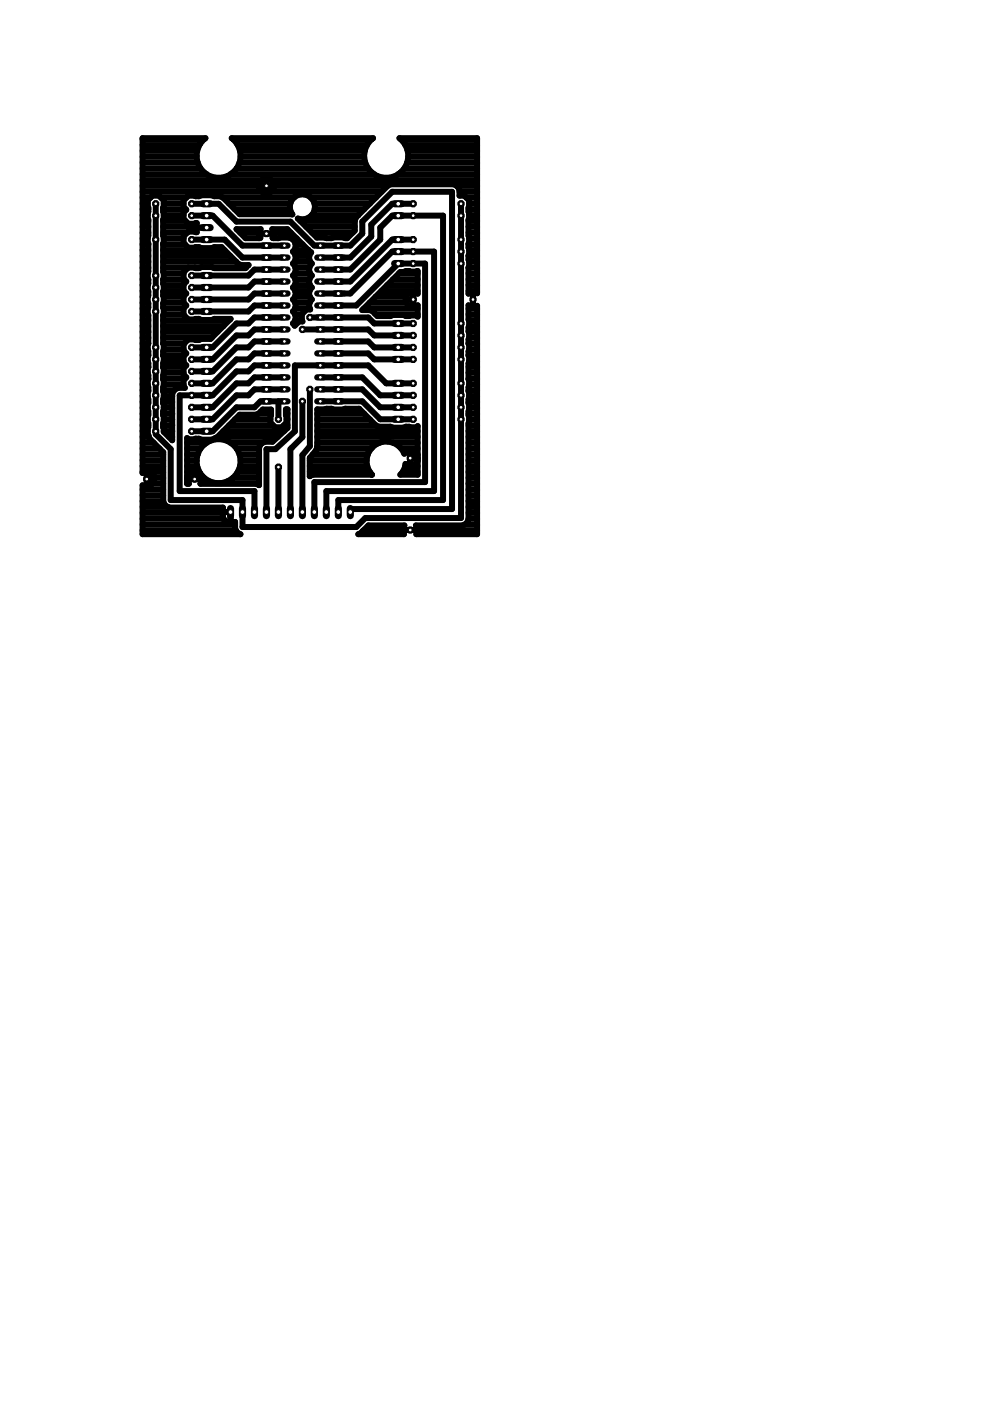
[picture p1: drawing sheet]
<svg xmlns="http://www.w3.org/2000/svg" width="210mm" height="297mm" viewBox="0 0 210 297" stroke-linecap="round" stroke-linejoin="round" font-family="sans-serif">
<g fill="none" stroke="#000" stroke-width="1.3">
<path d="M30.2 39.4h24.7M30.2 38.2h25.3M30.2 36.9h13.6M30.2 35.7h12.3M30.2 34.5h11.7M30.2 33.2h11.5M30.2 32h11.6M30.2 30.8h12.1M41.7 33v.1M41.7 33l.1 1.4M41.8 31.7h.1M41.8 34.4h.1"/>
<path d="M41.8 31.7l-.1 1.3M41.8 34.4l.6 1.2M42.4 30.5h.1M42.4 35.6h.1M42.4 30.5l-.6 1.2M42.4 35.6l.9 1M43.3 29.5l.3-.2h-13.4v71l.3-.3h1.2l1 .9v1.3l-1 .9h-1.2l-.3-.2v10.4h20.8l-.5-.2-.4-.5-.3-.5v-1.4M43.3 29.5h.1M43.3 29.5h-13.1M43.3 29.5l-.9 1M43.3 36.6h.1M43.3 36.6l1.1 .7"/>
<path d="M44.4 37.3h.1M44.4 37.3l1.3 .4h1.3l1.3-.4M48.3 37.3h.1M48.9 36.9h30.5M49.4 29.5l-.3-.2h30l-.3 .2M49.4 29.5h.1M49.4 36.6h.1M49.4 36.6l-1.1 .7M49.4 29.5l.9 1M49.4 29.5h29.4M50.2 35.7h27.8M50.3 35.6l-.9 1"/>
<path d="M50.3 30.5h.1M50.3 35.6h.1M50.3 30.5l.5 1.2M50.4 30.8h27.4M50.8 34.5h26.6M50.8 34.4l-.5 1.2M50.8 31.7h.1M50.8 34.4h.1M50.8 31.7l.2 1.3-.2 1.4M50.9 32h26.4M51 33.2h26.2M54.9 39.4h3.1"/>
<path d="M56.5 37.8v3.1M56.5 39.4h.1M56.5 38.2h.1M57.5 38.2h43.7M58 39.4h24.2M77.9 35.6h.1M77.9 35.6l.9 1M78.8 29.5h.1M78.8 36.6h.1M78.8 29.5a4.7 4.7 0 0 0-.9 6.1M78.8 36.6l1.1 .7M79.9 37.3h.1"/>
<path d="M79.9 37.3l1.3 .4h1.3l1.3-.4M83.8 37.3h.1M84.4 36.9h16.8M85 29.5l-.3-.2h16.5v32.9l-.3-.2h-1.2l-.4 .3v-5.6l.2-.1v-1.4l-.2-.1v-.9l.2-.1v-1.5l-.2-.1v-.9l.2-.1v-1.4l-.2-.1 .2-5-.2-.1v-.9l.2-.1v-1.4l-1-1h-1.1v-1.2l-.2-.5-1-.7h-13.4l-.5 .2-6.8 6.8-.3 .6v2.2l-1.6 1.6a6.3 6.3 0 0 0-3.3 0l-3.1-.1-4.1-4.1a2.67 2.67 0 0 0 3.7-2.4 2.67 2.67 0 0 0-3.5-2.6 2.67 2.67 0 0 0-1.3 4.2l-11.2-.1-3.6-3.5-.5-.3h-1.3l-.5-.2h-2.2l-.5 .2-2.3-.1-1 1v1.4l.6 .6-.6 .5v1.4l1 1 1.8-.1a1.6 1.6 0 0 0 0 1.9l-1.8-.1-1 1v1.4l1 1 2.3-.1 .5 .2h2.2l.5-.2h1.6l3.5 3.5 .6 .3h1.6l-.7 .7h-6.6l-.5-.3h-2.2l-.5 .3-2.3-.2-1 1v1.4l.6 .6-.6 .6v1.4l.6 .5-.6 .6v1.4M85 29.5h.1M85 36.6h.1M85 36.6l-1.2 .7M85 29.5l.8 1M85 29.5h16.2M85.7 35.7h15.5M85.8 35.6l-.8 1M85.8 30.5h.1"/>
<path d="M85.8 35.6h.1M85.8 30.5l.6 1.2M86 30.8h15.2M86.3 34.5h14.9M86.4 34.4l-.6 1.2M86.4 31.7h.1M86.4 34.4h.1M86.4 31.7l.2 1.3-.2 1.4M86.4 32h14.8M86.6 33.2h14.6M96.8 39.4h4.4M30.2 40.7h25.4"/>
<path d="M30.2 59.2h1.2M30.2 58h1.1M30.2 56.7h1.3M30.2 55.5h1.3M30.2 54.3h1.3M30.2 53h1.3M30.2 51.8h1.3M30.2 50.5h1.1M30.2 49.3h1.3M30.2 48.1h1.3M30.2 46.8h1.3M30.2 45.6h1.1"/>
<path d="M30.2 44.4h1.3M30.2 43.1h1.1M30.2 41.9h1.7M33 43.2v48.9l3.2 3.1v10.8h15.2v5.7h24.1l1.9-1.9h20.3v-66.6M34.1 41.9h5.4M34.6 56.7h5.3M34.6 55.5h15.5M34.6 54.3h14.3M34.6 53h13M34.6 51.8h4.6M34.6 49.3h5.1M34.6 48.1h6.8"/>
<path d="M34.6 46.8h4.7M34.6 44.4h4.8M34.6 59.2h4.4M34.7 58h4.2M34.7 50.5h4.2M34.7 45.6h4.2M34.7 43.1h4.2M40.6 45.7h4.5l6.3 6.4h8.9M40.6 43.2h5.8l3.7 3.8h11.5l5.1 5.1h7.6l2.5-2.6v-2.5l6.4-6.3h12.6v67.2h-21.5v.7M40.6 50.8h7l3.8 3.8h8.9M41.4 56.7h1M41.4 48.3h2.4"/>
<path d="M45.2 56.7h7M47.3 41.9h15M48.5 43.1h13.1M49.7 44.4h11.8M50.1 48.6h5.2l-.4 .3v1.3l.3 .2-3.1 .1zM50.9 49.3h4M54.9 49.5h3.1M56.5 40.7h.1M56.5 49.5v.1M57.4 40.7h23.5M58 49.3h3.7M60.3 57.1h-6.3l-1.3 1.3h-12.1"/>
<path d="M60.3 59.7h-6.3l-1.3 1.3h-12.1M61.7 50.5h1.2M62.4 53h3M62.4 55.5h3.4M62.5 58h3.3M62.6 59.2h3M62.6 56.7h3M62.7 54.3l-.6-1a1.69 1.69 0 0 0 .5-1.7 1.69 1.69 0 0 0-1.3-1.2h-3.5l.2-.2v-1.3l-.3-.3h3.2l5.1 4.9-.4 .8M62.7 54.3v.6l-.3 .7-.3 .3a1.63 1.63 0 0 1 0 2.5 1.63 1.63 0 0 1 0 2.6 1.63 1.63 0 0 1 0 2.5 1.63 1.63 0 0 1 0 2.5 1.63 1.63 0 0 1 0 2.6l.4 .5 .9-.9h.7l-.1-.2v-1.4M62.7 54.3h2.9M62.7 51.8h1.4M63.6 46.8h11.6"/>
<path d="M64.9 48.1h10.3M65.3 53h.1M65.6 54.3v.6l.5 1a1.63 1.63 0 0 0 0 2.5 1.63 1.63 0 0 0 0 2.6 1.63 1.63 0 0 0 0 2.5 1.62 1.62 0 0 0-.3 2.1h-.8l-1 1M65.9 41.9h13.8M66.1 45.6h9.9M66.1 49.3h8.7M66.7 43.1h11.7M66.7 44.4h10.5M67.9 57.1h6.4l6.3-6.3v-2.5l2.6-2.6h10.7v60.3h-22.2v2.6M83.3 59.2h5.3M84.6 58h4M84.9 57.7h.6l.6-.2h.7l.1 .1h1.4l.3-.1v4.8l-.4-.3h-1.2l-1 .9v1.2l1 .9h1.2l.4-.3v2.4l-.3-.2-2.2 .1-.6-.2h-2.2l-.5 .2h-2.8l-1-1-.6-.3h-1.6z"/>
<path d="M87.6 50.8h-4.4l-8.9 8.9h-6.4M87.6 43.2h-4.4l-4.5 4.4v2.6l-4.4 4.4h-6.4M97.4 40.7h3.8M98.8 41.9h2.4M99.3 59.2h1.9M99.3 58h1.9M99.3 56.7h1.9M99.3 54.3h1.9M99.3 51.8h1.9M99.3 49.3h1.9M99.3 48.1h1.9M99.3 46.8h1.9"/>
<path d="M99.3 44.4h1.9M99.5 55.5h1.7M99.5 53h1.7M99.5 50.5h1.7M99.5 45.6h1.7M99.5 43.1h1.7M30.2 79h1.1M30.2 77.8h1.3M30.2 76.5h1.1M30.2 75.3h1.3M30.2 74.1h1.1M30.2 72.8h1.2"/>
<path d="M30.2 71.6h1.3M30.2 70.4h1.3M30.2 69.1h1.3M30.2 67.9h1.3M30.2 66.7h1.1M30.2 65.4h1.1M30.2 64.2h1.1M30.2 62.9h1.1M30.2 61.7h1.1M30.2 60.5h1.1M31.3 64.2v-1.4l.2-.1v-.9l-.2-.1v-1.4l.2-.2v-.8l-.2-.2v-1.4l.2-.1v-6l-.2-.1v-1.4l.2-.1-.2-5 .2-.1v-.9l-.2-.1v-1.4l1-1h1.4l1 1v1.4l-.1 .1v.9l.1 .1v1.4l-.1 .2v3.4l.1 .1v1.4l-.1 .1v6l.1 .1-.1 2.4 .1 .2v1.4l-.1 .1v.9l.1 .1v1.4M31.3 64.2l.2 .1v.9l-.2 .1 .2 7.5"/>
<path d="M31.5 72.8l-.2 .2v1.4l.2 .1v.9l-.2 .1v1.4l.2 .1v.9l-.2 .1v1.4l.2 .2v.8l-.2 .2v1.4l.2 .1v.9l-.2 .1v1.4l.2 .1v.9l-.2 .1v1.5l.2 .1-.2 4.9 .4 .9 2.9 2.9v10.4l.3 .6 .4 .5 .6 .2h11.4l-.1 1.8a1.65 1.65 0 0 0 2.6 1.3M34.6 77.8h4.6M34.6 75.3h4.5M34.6 71.6h10.3M34.6 70.4h11.5M34.6 69.1h12.8M34.6 67.9h14M34.6 72.8h4.5M34.7 61.7h4.3M34.7 64.2l-.1 .1v.9l.1 .1-.1 7.5M34.7 79h4.2M34.7 76.5h4.2"/>
<path d="M34.7 74.1h4.2M34.7 66.7h4.2M34.7 65.4h4.2M34.7 64.2h4.2M34.7 62.9h4.2M34.7 60.5h4.2M38.9 64.2l.6 .6-.6 .5v1.4l1 1 2.3-.1 .5 .2h2.2l.5-.2h3.5l-4.3 4.3h-1.9l-.5 .2-2.3-.1-1 1v1.4l.6 .5-.6 .6v1.4l.6 .6-.6 .5v1.4l.6 .6-.6 .6v1.4l.3 .2h-1.4l-.6 .3-.4 .4-.3 .6v9.8l-1.8-1.8v-.8l-.1-.1v-.9l.1-.1v-1.4l-.1-.1v-.9l.1-.1v-1.5l-.1-.1v-.9l.1-.1v-1.4l-.1-.1v-.9l.1-.1v-1.4l-.1-.2v-.8l.1-.2v-1.4l-.1-.1 .1-4.9-.1-.2M60.3 62.2h-6.3l-1.3 1.3h-12.1M60.3 64.8h-6.3l-1.3 1.2h-12.1M60.3 67.3h-6.3l-1.3 1.3h-2.6l-5 5.1h-4.5M60.3 72.4h-6.3l-1.3 1.3h-2.6l-5 5h-4.5M60.3 69.8h-6.3l-1.3 1.3h-2.6l-5 5.1h-4.5"/>
<path d="M60.3 74.9h-6.3l-1.3 1.3h-2.6l-5 5.1h-4.5M60.3 77.5h-6.3l-1.3 1.2h-2.6l-5 5.1h-7v20.3h15.9v4.5M62.5 60.5h3.2M62.5 66.7h1.5M62.5 62.9h3.2M62.5 65.4h3.2M62.6 67.9h1.4M62.6 64.2h3.1M62.6 61.7h3M64.1 69.8h14l1.3 1.3h8.2M65.7 67.3h12.4l1.3 1.3h8.2M67.9 62.2h6.4l8.9-8.9h8.8v50.8h-22.8v4.5"/>
<path d="M67.9 64.8h7.6l8.9-8.9h5.7v46.3h-23.4v6.4M67.9 72.4h10.2l1.3 1.3h8.2M67.9 74.9h10.2l1.3 1.3h8.2M77.1 65.4h11.5M78.4 64.2h7.7M79.6 62.9h6.4M79.6 66.7h9M80.8 61.7h7.8M82.1 60.5h6.5M86 63.5h1.6M87.6 62v3M87.6 64.2h.1"/>
<path d="M87.6 62.9h.1M99.3 79h1.9M99.3 77.8h1.9M99.3 75.3h1.9M99.3 72.8h1.9M99.3 66.7h1.9M99.3 65.4h1.9M99.3 61.7h1.9M99.3 60.5h1.9M99.4 70.4h1.8M99.5 67.9l-.2-.1v-3.1l.4 .3h1.2l.3-.2v48.5h-12.9l.2-.3v-1.3l-.3-.3h9.9l.5-.2 .5-.5 .2-.5v-20.5l.2-.1v-1.4l-.2-.1v-.9l.2-.1v-1.5l-.2-.1v-.9l.2-.1v-1.4l-.2-.1v-.9l.2-.1v-1.4l-.2-.2 .2-7.4-.2-.2M99.5 67.9l-.2 4.9"/>
<path d="M99.5 76.5h1.7M99.5 74.1h1.7M99.5 71.6h1.7M99.5 69.1h1.7M99.5 67.9h1.7M100.3 63.5h.1M100.3 62v3M100.3 64.2h.1M100.3 62.9h.1M30.2 93.9h2.4M30.2 98.8h4.4M30.2 97.6h4.4"/>
<path d="M30.2 96.4h4.4M30.2 95.1h3.6M30.2 92.6h1.4M30.2 91.4h1.1M30.2 90.2h1.3M30.2 88.9h1.1M30.2 87.7h1.3M30.2 86.4h1.1M30.2 85.2h1.3M30.2 84h1.1M30.2 82.7h1.3M30.2 81.5h1.1"/>
<path d="M30.2 80.3h1.3M34.6 90.2h1.9M34.6 87.7h1.9M34.6 85.2h1.9M34.6 82.7h2.4M34.6 80.3h4.6M34.7 91.4h1.8M34.7 88.9h1.8M34.7 86.4h1.8M34.7 84h1.8M34.7 81.5h4.2M35.8 92.6h.7"/>
<path d="M39.7 92.9l.2 .2 2.3-.1 .5 .2h2.2l1.1-.4 4.8-4.9h3.5l.5-.2 .9-.9h1.8l-.2 2.8 1 1h1.5l.9-1-.1-2.8h.4v3.9l-3.2 3h-1.6l-.6 .2-.4 .4-.3 .6v8l-.6-.3h-11.8l.3-.4v-1.3l-.9-.9h-1.3l-.9 .9v1.3l.3 .4h-.3zM39.7 93.9h4.1M39.7 98.8h2.1M39.7 97.6h2M39.7 96.4h2.2M39.7 95.1h2.8M41.7 97.8h.1M41.7 97.8l.1 1.3M41.8 96.5h.1M41.8 99.1h.1M41.8 96.5l-.1 1.3M41.8 99.1l.6 1.2"/>
<path d="M42.4 95.2h.1M42.4 95.2l-.6 1.3M43.3 94.2v.1M43.3 94.2h.1M43.3 94.2l-.9 1M44.4 93.5l1.3-.4h1.3l1.3 .4M44.4 93.5h.1M44.4 93.5l-1.1 .7M46.1 92.6h12.8M47.3 91.4h12.9M48.3 93.5l1.1 .7M48.3 93.5h.1"/>
<path d="M48.6 90.2h9.3M48.9 93.9h6.8M49.4 94.2l.9 1M49.4 94.2h.1M49.8 88.9h7.5M50.2 95.1h4.7M50.3 95.2h.1M50.3 95.2l.5 1.3M50.8 96.4h4.1M50.8 96.5h.1M50.8 99.1h.1M50.8 96.5l.2 1.3-.2 1.3"/>
<path d="M50.8 99.1l-.5 1.2M50.9 98.8h4M51 97.6h3.9M54.9 87.7h2.6M59 85.1v3.8M59 99v9.6M60.2 90.2h.8M60.3 80h-6.3l-1.3 1.3h-2.6l-5 5.1h-4.5M60.3 82.5h-6.3l-1.3 1.3h-2.6l-5 5.1h-4.5M60.3 85.1h-5.1l-1.2 1.3h-3.9l-5 5h-4.5M60.6 87.7h.4M60.7 88.9h.3"/>
<path d="M64.1 85.1v7.6l-2.5 2.5v13.4M65.7 98.8h12.2M65.7 97.6h12M65.7 82.5v12.1l-1.6 1.9v12.1M66.3 96.4h11.7M67.2 95.1h11.5M67.3 93.9h13.2M67.3 92.6h21.3M67.3 91.4h21.3M67.3 90.2h12.4M67.3 88.9h11.1M67.3 87.7h9.9"/>
<path d="M67.9 80h8.9l3.8 3.8h7M67.9 82.5h8.9l3.8 3.9h7M67.9 85.1h8.9l3.8 3.8h7M78.1 96h.1M78.1 99.6h.1M78.1 96l-.4 1.2v1.2l.4 1.2M78.1 99.6l.7 1M78.8 94.9v.1M78.8 94.9l-.7 1.1M79.8 94.1h.1M79.8 94.1l-1 .8M81 93.7h.1"/>
<path d="M81 93.7l-1.2 .4M82.2 93.6l1.2 .3 1.1 .6M82.2 93.6h.1M82.2 93.6l-1.2 .1M83.4 93.9h5.2M84.5 94.5l.8 .9 .4 .8 .6-.6h1.3l.9 .9v1.3l-.9 .9h-1.3l-.3-.3-.1 .6M84.5 94.5h.1M85.1 95.1h3.5M85.9 99l-.6 1.1M85.9 99h.1M85.9 98.8h2.7M87 95.6v3.1"/>
<path d="M87 97.1h1.5M87 97.6h.1M87 96.4h.1M87.6 81.3h-5.7l-3.8-3.8h-15.6v13.9l-4.1 3.8h-1.9v13.4M88.4 96.4h.2M88.5 97.6h.1M99.3 93.9h1.9M99.3 98.8h1.9M99.3 97.6h1.9M99.3 96.4h1.9M99.3 95.1h1.9M99.3 92.6h1.9"/>
<path d="M99.3 91.4h1.9M99.3 90.2h1.9M99.3 87.7h1.9M99.3 85.2h1.9M99.3 82.7h1.9M99.3 80.3h1.9M99.5 88.9h1.7M99.5 86.4h1.7M99.5 84h1.7M99.5 81.5h1.7M30.2 112.4h19.8M30.2 111.2h19.6"/>
<path d="M30.2 110h17.2M30.2 108.7h17M30.2 107.5h5.4M30.2 106.3h4.4M30.2 105h4.4M30.2 103.8h4.4M30.2 100.1h.2M31.1 100v3.1M31.1 101.6h1.6M31.1 102.5h.1M31.1 101.3h.1M31.1 100.1h.1"/>
<path d="M31.8 100.1h2.8M32.3 102.5h2.3M32.7 101.3h1.9M39.7 102.5h.3M39.7 101.3h.1M39.7 100.1h.9M39.7 101.6h3.1M41.3 100v1.6M41.3 101.3h.1M41.3 100.1h.1M41.9 100.1h.4M42.4 100.3h.1"/>
<path d="M42.4 100.3l.9 1 1.1 .7 1.3 .4M42.5 102.5h12.4M42.8 101.3h.4M45.7 102.4h.1M47.2 108.6h1.7v2.4M48.3 102l-1.3 .4h-1.3M48.3 102h.1M48.9 110h.1M48.9 108.7h.1M49.4 101.3h.1M49.4 101.3l-1.1 .7M49.4 101.3h5.5"/>
<path d="M49.8 110.7h.1M50.3 100.3h.1M50.3 100.3l-.9 1M50.4 100.1h4.5M65.7 100.1h12.7M76 113.3l.4-.2 1.7-1.7h7.6l-.3 .3v1.3l.3 .3zM77.1 112.4h8.3M78.8 100.6h.1M85.3 100.1l-.4 .5h3.7v-10.3l-.3 .3-2.2-.1-.6 .2-5.2-.2-.6-.3-3.5-3.5h-3l-.4 .1h-2.1l-.4-.1-3 .1v8l-.3 .7-1.3 1.6v3.9l.6-.4h12.5M85.3 100.1v.1M85.4 100.1h3.2M85.4 112.4h3.1"/>
<path d="M87 112.4h.1M88.5 112.4h12.7M98.6 111.2h2.6M99.3 110h1.9M99.3 108.7h1.9M99.3 107.5h1.9M99.3 106.3h1.9M99.3 105h1.9M99.3 103.8h1.9M99.3 102.5h1.9M99.3 101.3h1.9M99.3 100.1h1.9"/>
<circle cx="56.5" cy="39.4" r="1.68"/>
</g>
<path d="M55.8 52.1h1.4" fill="none" stroke="#000" stroke-width="1.4"/>
<circle cx="56.5" cy="52.1" r=".44" fill="#fff" stroke="#000" stroke-width=".21"/>
<path d="M55.8 54.6h1.4" fill="none" stroke="#000" stroke-width="1.4"/>
<circle cx="56.5" cy="54.6" r=".44" fill="#fff" stroke="#000" stroke-width=".21"/>
<path d="M55.8 57.1h1.4" fill="none" stroke="#000" stroke-width="1.4"/>
<circle cx="56.5" cy="57.1" r=".44" fill="#fff" stroke="#000" stroke-width=".21"/>
<path d="M55.8 59.7h1.4" fill="none" stroke="#000" stroke-width="1.4"/>
<circle cx="56.5" cy="59.7" r=".44" fill="#fff" stroke="#000" stroke-width=".21"/>
<path d="M55.8 62.2h1.4" fill="none" stroke="#000" stroke-width="1.4"/>
<circle cx="56.5" cy="62.2" r=".44" fill="#fff" stroke="#000" stroke-width=".21"/>
<path d="M55.8 64.8h1.4" fill="none" stroke="#000" stroke-width="1.4"/>
<circle cx="56.5" cy="64.8" r=".44" fill="#fff" stroke="#000" stroke-width=".21"/>
<path d="M55.8 67.3h1.4" fill="none" stroke="#000" stroke-width="1.4"/>
<circle cx="56.5" cy="67.3" r=".44" fill="#fff" stroke="#000" stroke-width=".21"/>
<path d="M55.8 69.8h1.4" fill="none" stroke="#000" stroke-width="1.4"/>
<circle cx="56.5" cy="69.8" r=".44" fill="#fff" stroke="#000" stroke-width=".21"/>
<path d="M55.8 72.4h1.4" fill="none" stroke="#000" stroke-width="1.4"/>
<circle cx="56.5" cy="72.4" r=".44" fill="#fff" stroke="#000" stroke-width=".21"/>
<path d="M55.8 74.9h1.4" fill="none" stroke="#000" stroke-width="1.4"/>
<circle cx="56.5" cy="74.9" r=".44" fill="#fff" stroke="#000" stroke-width=".21"/>
<path d="M55.8 77.5h1.4" fill="none" stroke="#000" stroke-width="1.4"/>
<circle cx="56.5" cy="77.5" r=".44" fill="#fff" stroke="#000" stroke-width=".21"/>
<path d="M55.8 80h1.4" fill="none" stroke="#000" stroke-width="1.4"/>
<circle cx="56.5" cy="80" r=".44" fill="#fff" stroke="#000" stroke-width=".21"/>
<path d="M55.8 82.5h1.4" fill="none" stroke="#000" stroke-width="1.4"/>
<circle cx="56.5" cy="82.5" r=".44" fill="#fff" stroke="#000" stroke-width=".21"/>
<path d="M55.8 85.1h1.4" fill="none" stroke="#000" stroke-width="1.4"/>
<circle cx="56.5" cy="85.1" r=".44" fill="#fff" stroke="#000" stroke-width=".21"/>
<path d="M71 85.1h1.4" fill="none" stroke="#000" stroke-width="1.4"/>
<circle cx="71.7" cy="85.1" r=".44" fill="#fff" stroke="#000" stroke-width=".21"/>
<path d="M71 82.5h1.4" fill="none" stroke="#000" stroke-width="1.4"/>
<circle cx="71.7" cy="82.5" r=".44" fill="#fff" stroke="#000" stroke-width=".21"/>
<path d="M71 80h1.4" fill="none" stroke="#000" stroke-width="1.4"/>
<circle cx="71.7" cy="80" r=".44" fill="#fff" stroke="#000" stroke-width=".21"/>
<path d="M71 77.5h1.4" fill="none" stroke="#000" stroke-width="1.4"/>
<circle cx="71.7" cy="77.5" r=".44" fill="#fff" stroke="#000" stroke-width=".21"/>
<path d="M71 74.9h1.4" fill="none" stroke="#000" stroke-width="1.4"/>
<circle cx="71.7" cy="74.9" r=".44" fill="#fff" stroke="#000" stroke-width=".21"/>
<path d="M71 72.4h1.4" fill="none" stroke="#000" stroke-width="1.4"/>
<circle cx="71.7" cy="72.4" r=".44" fill="#fff" stroke="#000" stroke-width=".21"/>
<path d="M71 69.8h1.4" fill="none" stroke="#000" stroke-width="1.4"/>
<circle cx="71.7" cy="69.8" r=".44" fill="#fff" stroke="#000" stroke-width=".21"/>
<path d="M71 67.3h1.4" fill="none" stroke="#000" stroke-width="1.4"/>
<circle cx="71.7" cy="67.3" r=".44" fill="#fff" stroke="#000" stroke-width=".21"/>
<path d="M71 64.8h1.4" fill="none" stroke="#000" stroke-width="1.4"/>
<circle cx="71.7" cy="64.8" r=".44" fill="#fff" stroke="#000" stroke-width=".21"/>
<path d="M71 62.2h1.4" fill="none" stroke="#000" stroke-width="1.4"/>
<circle cx="71.7" cy="62.2" r=".44" fill="#fff" stroke="#000" stroke-width=".21"/>
<path d="M71 59.7h1.4" fill="none" stroke="#000" stroke-width="1.4"/>
<circle cx="71.7" cy="59.7" r=".44" fill="#fff" stroke="#000" stroke-width=".21"/>
<path d="M71 57.1h1.4" fill="none" stroke="#000" stroke-width="1.4"/>
<circle cx="71.7" cy="57.1" r=".44" fill="#fff" stroke="#000" stroke-width=".21"/>
<path d="M71 54.6h1.4" fill="none" stroke="#000" stroke-width="1.4"/>
<circle cx="71.7" cy="54.6" r=".44" fill="#fff" stroke="#000" stroke-width=".21"/>
<path d="M71 52.1h1.4" fill="none" stroke="#000" stroke-width="1.4"/>
<circle cx="71.7" cy="52.1" r=".44" fill="#fff" stroke="#000" stroke-width=".21"/>
<path d="M43.1 91.4h1.5" fill="none" stroke="#000" stroke-width="1.5"/>
<circle cx="43.8" cy="91.4" r=".51" fill="#fff" stroke="#000" stroke-width=".21"/>
<path d="M43.1 88.9h1.5" fill="none" stroke="#000" stroke-width="1.5"/>
<circle cx="43.8" cy="88.9" r=".51" fill="#fff" stroke="#000" stroke-width=".21"/>
<path d="M43.1 86.4h1.5" fill="none" stroke="#000" stroke-width="1.5"/>
<circle cx="43.8" cy="86.4" r=".51" fill="#fff" stroke="#000" stroke-width=".21"/>
<path d="M43.1 83.8h1.5" fill="none" stroke="#000" stroke-width="1.5"/>
<circle cx="43.8" cy="83.8" r=".51" fill="#fff" stroke="#000" stroke-width=".21"/>
<path d="M43.1 81.3h1.5" fill="none" stroke="#000" stroke-width="1.5"/>
<circle cx="43.8" cy="81.3" r=".51" fill="#fff" stroke="#000" stroke-width=".21"/>
<path d="M43.1 78.7h1.5" fill="none" stroke="#000" stroke-width="1.5"/>
<circle cx="43.8" cy="78.7" r=".51" fill="#fff" stroke="#000" stroke-width=".21"/>
<path d="M43.1 76.2h1.5" fill="none" stroke="#000" stroke-width="1.5"/>
<circle cx="43.8" cy="76.2" r=".51" fill="#fff" stroke="#000" stroke-width=".21"/>
<path d="M43.1 73.7h1.5" fill="none" stroke="#000" stroke-width="1.5"/>
<circle cx="43.8" cy="73.7" r=".51" fill="#fff" stroke="#000" stroke-width=".21"/>
<path d="M43.1 66h1.5" fill="none" stroke="#000" stroke-width="1.5"/>
<circle cx="43.8" cy="66" r=".51" fill="#fff" stroke="#000" stroke-width=".21"/>
<path d="M43.1 63.5h1.5" fill="none" stroke="#000" stroke-width="1.5"/>
<circle cx="43.8" cy="63.5" r=".51" fill="#fff" stroke="#000" stroke-width=".21"/>
<path d="M43.1 61h1.5" fill="none" stroke="#000" stroke-width="1.5"/>
<circle cx="43.8" cy="61" r=".51" fill="#fff" stroke="#000" stroke-width=".21"/>
<path d="M43.1 58.4h1.5" fill="none" stroke="#000" stroke-width="1.5"/>
<circle cx="43.8" cy="58.4" r=".51" fill="#fff" stroke="#000" stroke-width=".21"/>
<path d="M43.1 48.3h1.5" fill="none" stroke="#000" stroke-width="1.5"/>
<circle cx="43.8" cy="48.3" r=".51" fill="#fff" stroke="#000" stroke-width=".21"/>
<path d="M43.1 50.8h1.5" fill="none" stroke="#000" stroke-width="1.5"/>
<circle cx="43.8" cy="50.8" r=".51" fill="#fff" stroke="#000" stroke-width=".21"/>
<path d="M43.1 45.7h1.5" fill="none" stroke="#000" stroke-width="1.5"/>
<circle cx="43.8" cy="45.7" r=".51" fill="#fff" stroke="#000" stroke-width=".21"/>
<path d="M43.1 43.2h1.5" fill="none" stroke="#000" stroke-width="1.5"/>
<circle cx="43.8" cy="43.2" r=".51" fill="#fff" stroke="#000" stroke-width=".21"/>
<path d="M83.7 81.3h1.5" fill="none" stroke="#000" stroke-width="1.5"/>
<circle cx="84.4" cy="81.3" r=".51" fill="#fff" stroke="#000" stroke-width=".21"/>
<path d="M83.7 83.8h1.5" fill="none" stroke="#000" stroke-width="1.5"/>
<circle cx="84.4" cy="83.8" r=".51" fill="#fff" stroke="#000" stroke-width=".21"/>
<path d="M83.7 86.4h1.5" fill="none" stroke="#000" stroke-width="1.5"/>
<circle cx="84.4" cy="86.4" r=".51" fill="#fff" stroke="#000" stroke-width=".21"/>
<path d="M83.7 88.9h1.5" fill="none" stroke="#000" stroke-width="1.5"/>
<circle cx="84.4" cy="88.9" r=".51" fill="#fff" stroke="#000" stroke-width=".21"/>
<path d="M83.7 68.6h1.5" fill="none" stroke="#000" stroke-width="1.5"/>
<circle cx="84.4" cy="68.6" r=".51" fill="#fff" stroke="#000" stroke-width=".21"/>
<path d="M83.7 71.1h1.5" fill="none" stroke="#000" stroke-width="1.5"/>
<circle cx="84.4" cy="71.1" r=".51" fill="#fff" stroke="#000" stroke-width=".21"/>
<path d="M83.7 73.7h1.5" fill="none" stroke="#000" stroke-width="1.5"/>
<circle cx="84.4" cy="73.7" r=".51" fill="#fff" stroke="#000" stroke-width=".21"/>
<path d="M83.7 76.2h1.5" fill="none" stroke="#000" stroke-width="1.5"/>
<circle cx="84.4" cy="76.2" r=".51" fill="#fff" stroke="#000" stroke-width=".21"/>
<path d="M83.7 50.8h1.5" fill="none" stroke="#000" stroke-width="1.5"/>
<circle cx="84.4" cy="50.8" r=".51" fill="#fff" stroke="#000" stroke-width=".21"/>
<path d="M83.7 53.3h1.5" fill="none" stroke="#000" stroke-width="1.5"/>
<circle cx="84.4" cy="53.3" r=".51" fill="#fff" stroke="#000" stroke-width=".21"/>
<path d="M83.7 55.9h1.5" fill="none" stroke="#000" stroke-width="1.5"/>
<circle cx="84.4" cy="55.9" r=".51" fill="#fff" stroke="#000" stroke-width=".21"/>
<path d="M83.7 43.2h1.5" fill="none" stroke="#000" stroke-width="1.5"/>
<circle cx="84.4" cy="43.2" r=".51" fill="#fff" stroke="#000" stroke-width=".21"/>
<path d="M83.7 45.7h1.5" fill="none" stroke="#000" stroke-width="1.5"/>
<circle cx="84.4" cy="45.7" r=".51" fill="#fff" stroke="#000" stroke-width=".21"/>
<circle cx="59" cy="99" r=".71" fill="#000" stroke="#000" stroke-width=".21"/>
<circle cx="59" cy="99" r=".4" fill="#fff" stroke="#000" stroke-width=".21"/>
<circle cx="59" cy="88.9" r=".71" fill="#000" stroke="#000" stroke-width=".21"/>
<circle cx="59" cy="88.9" r=".4" fill="#fff" stroke="#000" stroke-width=".21"/>
<circle cx="64.1" cy="69.8" r=".71" fill="#000" stroke="#000" stroke-width=".21"/>
<circle cx="64.1" cy="69.8" r=".4" fill="#fff" stroke="#000" stroke-width=".21"/>
<circle cx="64.1" cy="85.1" r=".71" fill="#000" stroke="#000" stroke-width=".21"/>
<circle cx="64.1" cy="85.1" r=".4" fill="#fff" stroke="#000" stroke-width=".21"/>
<circle cx="65.7" cy="67.3" r=".71" fill="#000" stroke="#000" stroke-width=".21"/>
<circle cx="65.7" cy="67.3" r=".4" fill="#fff" stroke="#000" stroke-width=".21"/>
<circle cx="65.7" cy="82.5" r=".71" fill="#000" stroke="#000" stroke-width=".21"/>
<circle cx="65.7" cy="82.5" r=".4" fill="#fff" stroke="#000" stroke-width=".21"/>
<circle cx="56.5" cy="39.4" r=".71" fill="#000" stroke="#000" stroke-width=".21"/>
<circle cx="56.5" cy="39.4" r=".4" fill="#fff" stroke="#000" stroke-width=".21"/>
<circle cx="56.5" cy="49.5" r=".71" fill="#000" stroke="#000" stroke-width=".21"/>
<circle cx="56.5" cy="49.5" r=".4" fill="#fff" stroke="#000" stroke-width=".21"/>
<circle cx="87" cy="97.1" r=".71" fill="#000" stroke="#000" stroke-width=".21"/>
<circle cx="87" cy="97.1" r=".4" fill="#fff" stroke="#000" stroke-width=".21"/>
<circle cx="87" cy="112.4" r=".71" fill="#000" stroke="#000" stroke-width=".21"/>
<circle cx="87" cy="112.4" r=".4" fill="#fff" stroke="#000" stroke-width=".21"/>
<circle cx="41.3" cy="101.6" r=".71" fill="#000" stroke="#000" stroke-width=".21"/>
<circle cx="41.3" cy="101.6" r=".4" fill="#fff" stroke="#000" stroke-width=".21"/>
<circle cx="31.1" cy="101.6" r=".71" fill="#000" stroke="#000" stroke-width=".21"/>
<circle cx="31.1" cy="101.6" r=".4" fill="#fff" stroke="#000" stroke-width=".21"/>
<circle cx="87.6" cy="63.5" r=".71" fill="#000" stroke="#000" stroke-width=".21"/>
<circle cx="87.6" cy="63.5" r=".4" fill="#fff" stroke="#000" stroke-width=".21"/>
<circle cx="100.3" cy="63.5" r=".71" fill="#000" stroke="#000" stroke-width=".21"/>
<circle cx="100.3" cy="63.5" r=".4" fill="#fff" stroke="#000" stroke-width=".21"/>
<circle cx="40.6" cy="45.7" r=".71" fill="#000" stroke="#000" stroke-width=".21"/>
<circle cx="40.6" cy="45.7" r=".4" fill="#fff" stroke="#000" stroke-width=".21"/>
<circle cx="33" cy="45.7" r=".71" fill="#000" stroke="#000" stroke-width=".21"/>
<circle cx="33" cy="45.7" r=".4" fill="#fff" stroke="#000" stroke-width=".21"/>
<circle cx="40.6" cy="50.8" r=".71" fill="#000" stroke="#000" stroke-width=".21"/>
<circle cx="40.6" cy="50.8" r=".4" fill="#fff" stroke="#000" stroke-width=".21"/>
<circle cx="33" cy="50.8" r=".71" fill="#000" stroke="#000" stroke-width=".21"/>
<circle cx="33" cy="50.8" r=".4" fill="#fff" stroke="#000" stroke-width=".21"/>
<circle cx="40.6" cy="58.4" r=".71" fill="#000" stroke="#000" stroke-width=".21"/>
<circle cx="40.6" cy="58.4" r=".4" fill="#fff" stroke="#000" stroke-width=".21"/>
<circle cx="33" cy="58.4" r=".71" fill="#000" stroke="#000" stroke-width=".21"/>
<circle cx="33" cy="58.4" r=".4" fill="#fff" stroke="#000" stroke-width=".21"/>
<circle cx="40.6" cy="61" r=".71" fill="#000" stroke="#000" stroke-width=".21"/>
<circle cx="40.6" cy="61" r=".4" fill="#fff" stroke="#000" stroke-width=".21"/>
<circle cx="33" cy="61" r=".71" fill="#000" stroke="#000" stroke-width=".21"/>
<circle cx="33" cy="61" r=".4" fill="#fff" stroke="#000" stroke-width=".21"/>
<circle cx="40.6" cy="63.5" r=".71" fill="#000" stroke="#000" stroke-width=".21"/>
<circle cx="40.6" cy="63.5" r=".4" fill="#fff" stroke="#000" stroke-width=".21"/>
<circle cx="33" cy="63.5" r=".71" fill="#000" stroke="#000" stroke-width=".21"/>
<circle cx="33" cy="63.5" r=".4" fill="#fff" stroke="#000" stroke-width=".21"/>
<circle cx="40.6" cy="66" r=".71" fill="#000" stroke="#000" stroke-width=".21"/>
<circle cx="40.6" cy="66" r=".4" fill="#fff" stroke="#000" stroke-width=".21"/>
<circle cx="33" cy="66" r=".71" fill="#000" stroke="#000" stroke-width=".21"/>
<circle cx="33" cy="66" r=".4" fill="#fff" stroke="#000" stroke-width=".21"/>
<circle cx="40.6" cy="73.7" r=".71" fill="#000" stroke="#000" stroke-width=".21"/>
<circle cx="40.6" cy="73.7" r=".4" fill="#fff" stroke="#000" stroke-width=".21"/>
<circle cx="33" cy="73.7" r=".71" fill="#000" stroke="#000" stroke-width=".21"/>
<circle cx="33" cy="73.7" r=".4" fill="#fff" stroke="#000" stroke-width=".21"/>
<circle cx="40.6" cy="76.2" r=".71" fill="#000" stroke="#000" stroke-width=".21"/>
<circle cx="40.6" cy="76.2" r=".4" fill="#fff" stroke="#000" stroke-width=".21"/>
<circle cx="33" cy="76.2" r=".71" fill="#000" stroke="#000" stroke-width=".21"/>
<circle cx="33" cy="76.2" r=".4" fill="#fff" stroke="#000" stroke-width=".21"/>
<circle cx="40.6" cy="78.7" r=".71" fill="#000" stroke="#000" stroke-width=".21"/>
<circle cx="40.6" cy="78.7" r=".4" fill="#fff" stroke="#000" stroke-width=".21"/>
<circle cx="33" cy="78.7" r=".71" fill="#000" stroke="#000" stroke-width=".21"/>
<circle cx="33" cy="78.7" r=".4" fill="#fff" stroke="#000" stroke-width=".21"/>
<circle cx="40.6" cy="81.3" r=".71" fill="#000" stroke="#000" stroke-width=".21"/>
<circle cx="40.6" cy="81.3" r=".4" fill="#fff" stroke="#000" stroke-width=".21"/>
<circle cx="33" cy="81.3" r=".71" fill="#000" stroke="#000" stroke-width=".21"/>
<circle cx="33" cy="81.3" r=".4" fill="#fff" stroke="#000" stroke-width=".21"/>
<circle cx="40.6" cy="83.8" r=".71" fill="#000" stroke="#000" stroke-width=".21"/>
<circle cx="40.6" cy="83.8" r=".4" fill="#fff" stroke="#000" stroke-width=".21"/>
<circle cx="33" cy="83.8" r=".71" fill="#000" stroke="#000" stroke-width=".21"/>
<circle cx="33" cy="83.8" r=".4" fill="#fff" stroke="#000" stroke-width=".21"/>
<circle cx="40.6" cy="86.4" r=".71" fill="#000" stroke="#000" stroke-width=".21"/>
<circle cx="40.6" cy="86.4" r=".4" fill="#fff" stroke="#000" stroke-width=".21"/>
<circle cx="33" cy="86.4" r=".71" fill="#000" stroke="#000" stroke-width=".21"/>
<circle cx="33" cy="86.4" r=".4" fill="#fff" stroke="#000" stroke-width=".21"/>
<circle cx="40.6" cy="88.9" r=".71" fill="#000" stroke="#000" stroke-width=".21"/>
<circle cx="40.6" cy="88.9" r=".4" fill="#fff" stroke="#000" stroke-width=".21"/>
<circle cx="33" cy="88.9" r=".71" fill="#000" stroke="#000" stroke-width=".21"/>
<circle cx="33" cy="88.9" r=".4" fill="#fff" stroke="#000" stroke-width=".21"/>
<circle cx="40.6" cy="91.4" r=".71" fill="#000" stroke="#000" stroke-width=".21"/>
<circle cx="40.6" cy="91.4" r=".4" fill="#fff" stroke="#000" stroke-width=".21"/>
<circle cx="33" cy="91.4" r=".71" fill="#000" stroke="#000" stroke-width=".21"/>
<circle cx="33" cy="91.4" r=".4" fill="#fff" stroke="#000" stroke-width=".21"/>
<circle cx="97.7" cy="88.9" r=".71" fill="#000" stroke="#000" stroke-width=".21"/>
<circle cx="97.7" cy="88.9" r=".4" fill="#fff" stroke="#000" stroke-width=".21"/>
<circle cx="87.6" cy="88.9" r=".71" fill="#000" stroke="#000" stroke-width=".21"/>
<circle cx="87.6" cy="88.9" r=".4" fill="#fff" stroke="#000" stroke-width=".21"/>
<circle cx="97.7" cy="86.4" r=".71" fill="#000" stroke="#000" stroke-width=".21"/>
<circle cx="97.7" cy="86.4" r=".4" fill="#fff" stroke="#000" stroke-width=".21"/>
<circle cx="87.6" cy="86.4" r=".71" fill="#000" stroke="#000" stroke-width=".21"/>
<circle cx="87.6" cy="86.4" r=".4" fill="#fff" stroke="#000" stroke-width=".21"/>
<circle cx="97.7" cy="83.8" r=".71" fill="#000" stroke="#000" stroke-width=".21"/>
<circle cx="97.7" cy="83.8" r=".4" fill="#fff" stroke="#000" stroke-width=".21"/>
<circle cx="87.6" cy="83.8" r=".71" fill="#000" stroke="#000" stroke-width=".21"/>
<circle cx="87.6" cy="83.8" r=".4" fill="#fff" stroke="#000" stroke-width=".21"/>
<circle cx="97.7" cy="81.3" r=".71" fill="#000" stroke="#000" stroke-width=".21"/>
<circle cx="97.7" cy="81.3" r=".4" fill="#fff" stroke="#000" stroke-width=".21"/>
<circle cx="87.6" cy="81.3" r=".71" fill="#000" stroke="#000" stroke-width=".21"/>
<circle cx="87.6" cy="81.3" r=".4" fill="#fff" stroke="#000" stroke-width=".21"/>
<circle cx="97.7" cy="76.2" r=".71" fill="#000" stroke="#000" stroke-width=".21"/>
<circle cx="97.7" cy="76.2" r=".4" fill="#fff" stroke="#000" stroke-width=".21"/>
<circle cx="87.6" cy="76.2" r=".71" fill="#000" stroke="#000" stroke-width=".21"/>
<circle cx="87.6" cy="76.2" r=".4" fill="#fff" stroke="#000" stroke-width=".21"/>
<circle cx="97.7" cy="73.7" r=".71" fill="#000" stroke="#000" stroke-width=".21"/>
<circle cx="97.7" cy="73.7" r=".4" fill="#fff" stroke="#000" stroke-width=".21"/>
<circle cx="87.6" cy="73.7" r=".71" fill="#000" stroke="#000" stroke-width=".21"/>
<circle cx="87.6" cy="73.7" r=".4" fill="#fff" stroke="#000" stroke-width=".21"/>
<circle cx="97.7" cy="71.1" r=".71" fill="#000" stroke="#000" stroke-width=".21"/>
<circle cx="97.7" cy="71.1" r=".4" fill="#fff" stroke="#000" stroke-width=".21"/>
<circle cx="87.6" cy="71.1" r=".71" fill="#000" stroke="#000" stroke-width=".21"/>
<circle cx="87.6" cy="71.1" r=".4" fill="#fff" stroke="#000" stroke-width=".21"/>
<circle cx="97.7" cy="68.6" r=".71" fill="#000" stroke="#000" stroke-width=".21"/>
<circle cx="97.7" cy="68.6" r=".4" fill="#fff" stroke="#000" stroke-width=".21"/>
<circle cx="87.6" cy="68.6" r=".71" fill="#000" stroke="#000" stroke-width=".21"/>
<circle cx="87.6" cy="68.6" r=".4" fill="#fff" stroke="#000" stroke-width=".21"/>
<circle cx="97.7" cy="55.9" r=".71" fill="#000" stroke="#000" stroke-width=".21"/>
<circle cx="97.7" cy="55.9" r=".4" fill="#fff" stroke="#000" stroke-width=".21"/>
<circle cx="87.6" cy="55.9" r=".71" fill="#000" stroke="#000" stroke-width=".21"/>
<circle cx="87.6" cy="55.9" r=".4" fill="#fff" stroke="#000" stroke-width=".21"/>
<circle cx="97.7" cy="53.3" r=".71" fill="#000" stroke="#000" stroke-width=".21"/>
<circle cx="97.7" cy="53.3" r=".4" fill="#fff" stroke="#000" stroke-width=".21"/>
<circle cx="87.6" cy="53.3" r=".71" fill="#000" stroke="#000" stroke-width=".21"/>
<circle cx="87.6" cy="53.3" r=".4" fill="#fff" stroke="#000" stroke-width=".21"/>
<circle cx="97.7" cy="50.8" r=".71" fill="#000" stroke="#000" stroke-width=".21"/>
<circle cx="97.7" cy="50.8" r=".4" fill="#fff" stroke="#000" stroke-width=".21"/>
<circle cx="87.6" cy="50.8" r=".71" fill="#000" stroke="#000" stroke-width=".21"/>
<circle cx="87.6" cy="50.8" r=".4" fill="#fff" stroke="#000" stroke-width=".21"/>
<circle cx="97.7" cy="45.7" r=".71" fill="#000" stroke="#000" stroke-width=".21"/>
<circle cx="97.7" cy="45.7" r=".4" fill="#fff" stroke="#000" stroke-width=".21"/>
<circle cx="87.6" cy="45.7" r=".71" fill="#000" stroke="#000" stroke-width=".21"/>
<circle cx="87.6" cy="45.7" r=".4" fill="#fff" stroke="#000" stroke-width=".21"/>
<circle cx="97.7" cy="43.2" r=".71" fill="#000" stroke="#000" stroke-width=".21"/>
<circle cx="97.7" cy="43.2" r=".4" fill="#fff" stroke="#000" stroke-width=".21"/>
<circle cx="87.6" cy="43.2" r=".71" fill="#000" stroke="#000" stroke-width=".21"/>
<circle cx="87.6" cy="43.2" r=".4" fill="#fff" stroke="#000" stroke-width=".21"/>
<circle cx="33" cy="43.2" r=".71" fill="#000" stroke="#000" stroke-width=".21"/>
<circle cx="33" cy="43.2" r=".4" fill="#fff" stroke="#000" stroke-width=".21"/>
<circle cx="40.6" cy="43.2" r=".71" fill="#000" stroke="#000" stroke-width=".21"/>
<circle cx="40.6" cy="43.2" r=".4" fill="#fff" stroke="#000" stroke-width=".21"/>
<path d="M74.3 107.8v1.5" fill="none" stroke="#000" stroke-width="1.5"/>
<circle cx="74.3" cy="108.6" r=".51" fill="#fff" stroke="#000" stroke-width=".21"/>
<path d="M71.7 107.8v1.5" fill="none" stroke="#000" stroke-width="1.5"/>
<circle cx="71.7" cy="108.6" r=".51" fill="#fff" stroke="#000" stroke-width=".21"/>
<path d="M69.2 107.8v1.5" fill="none" stroke="#000" stroke-width="1.5"/>
<circle cx="69.2" cy="108.6" r=".51" fill="#fff" stroke="#000" stroke-width=".21"/>
<path d="M66.7 107.8v1.5" fill="none" stroke="#000" stroke-width="1.5"/>
<circle cx="66.7" cy="108.6" r=".51" fill="#fff" stroke="#000" stroke-width=".21"/>
<path d="M64.1 107.8v1.5" fill="none" stroke="#000" stroke-width="1.5"/>
<circle cx="64.1" cy="108.6" r=".51" fill="#fff" stroke="#000" stroke-width=".21"/>
<path d="M61.6 107.8v1.5" fill="none" stroke="#000" stroke-width="1.5"/>
<circle cx="61.6" cy="108.6" r=".51" fill="#fff" stroke="#000" stroke-width=".21"/>
<path d="M59 107.8v1.5" fill="none" stroke="#000" stroke-width="1.5"/>
<circle cx="59" cy="108.6" r=".51" fill="#fff" stroke="#000" stroke-width=".21"/>
<path d="M56.5 107.8v1.5" fill="none" stroke="#000" stroke-width="1.5"/>
<circle cx="56.5" cy="108.6" r=".51" fill="#fff" stroke="#000" stroke-width=".21"/>
<path d="M54 107.8v1.5" fill="none" stroke="#000" stroke-width="1.5"/>
<circle cx="54" cy="108.6" r=".51" fill="#fff" stroke="#000" stroke-width=".21"/>
<path d="M51.4 107.8v1.5" fill="none" stroke="#000" stroke-width="1.5"/>
<circle cx="51.4" cy="108.6" r=".51" fill="#fff" stroke="#000" stroke-width=".21"/>
<path d="M48.9 107.8v1.5" fill="none" stroke="#000" stroke-width="1.5"/>
<circle cx="48.9" cy="108.6" r=".51" fill="#fff" stroke="#000" stroke-width=".21"/>
<path d="M59.6 52.1h1.4" fill="none" stroke="#000" stroke-width="1.3"/>
<circle cx="60.3" cy="52.1" r=".4" fill="#fff" stroke="#000" stroke-width=".21"/>
<path d="M59.6 54.6h1.4" fill="none" stroke="#000" stroke-width="1.3"/>
<circle cx="60.3" cy="54.6" r=".4" fill="#fff" stroke="#000" stroke-width=".21"/>
<path d="M59.6 67.3h1.4" fill="none" stroke="#000" stroke-width="1.3"/>
<circle cx="60.3" cy="67.3" r=".4" fill="#fff" stroke="#000" stroke-width=".21"/>
<path d="M59.6 69.8h1.4" fill="none" stroke="#000" stroke-width="1.3"/>
<circle cx="60.3" cy="69.8" r=".4" fill="#fff" stroke="#000" stroke-width=".21"/>
<path d="M59.6 57.1h1.4" fill="none" stroke="#000" stroke-width="1.3"/>
<circle cx="60.3" cy="57.1" r=".4" fill="#fff" stroke="#000" stroke-width=".21"/>
<path d="M59.6 59.7h1.4" fill="none" stroke="#000" stroke-width="1.3"/>
<circle cx="60.3" cy="59.7" r=".4" fill="#fff" stroke="#000" stroke-width=".21"/>
<path d="M59.6 64.8h1.4" fill="none" stroke="#000" stroke-width="1.3"/>
<circle cx="60.3" cy="64.8" r=".4" fill="#fff" stroke="#000" stroke-width=".21"/>
<path d="M59.6 62.2h1.4" fill="none" stroke="#000" stroke-width="1.3"/>
<circle cx="60.3" cy="62.2" r=".4" fill="#fff" stroke="#000" stroke-width=".21"/>
<path d="M59.6 72.4h1.4" fill="none" stroke="#000" stroke-width="1.3"/>
<circle cx="60.3" cy="72.4" r=".4" fill="#fff" stroke="#000" stroke-width=".21"/>
<path d="M59.6 74.9h1.4" fill="none" stroke="#000" stroke-width="1.3"/>
<circle cx="60.3" cy="74.9" r=".4" fill="#fff" stroke="#000" stroke-width=".21"/>
<path d="M59.6 77.5h1.4" fill="none" stroke="#000" stroke-width="1.3"/>
<circle cx="60.3" cy="77.5" r=".4" fill="#fff" stroke="#000" stroke-width=".21"/>
<path d="M59.6 80h1.4" fill="none" stroke="#000" stroke-width="1.3"/>
<circle cx="60.3" cy="80" r=".4" fill="#fff" stroke="#000" stroke-width=".21"/>
<path d="M59.6 82.5h1.4" fill="none" stroke="#000" stroke-width="1.3"/>
<circle cx="60.3" cy="82.5" r=".4" fill="#fff" stroke="#000" stroke-width=".21"/>
<path d="M59.6 85.1h1.4" fill="none" stroke="#000" stroke-width="1.3"/>
<circle cx="60.3" cy="85.1" r=".4" fill="#fff" stroke="#000" stroke-width=".21"/>
<path d="M67.3 85.1h1.3" fill="none" stroke="#000" stroke-width="1.3"/>
<circle cx="67.9" cy="85.1" r=".4" fill="#fff" stroke="#000" stroke-width=".21"/>
<path d="M67.3 82.5h1.3" fill="none" stroke="#000" stroke-width="1.3"/>
<circle cx="67.9" cy="82.5" r=".4" fill="#fff" stroke="#000" stroke-width=".21"/>
<path d="M67.3 80h1.3" fill="none" stroke="#000" stroke-width="1.3"/>
<circle cx="67.9" cy="80" r=".4" fill="#fff" stroke="#000" stroke-width=".21"/>
<path d="M67.3 77.5h1.3" fill="none" stroke="#000" stroke-width="1.3"/>
<circle cx="67.9" cy="77.5" r=".4" fill="#fff" stroke="#000" stroke-width=".21"/>
<path d="M67.3 74.9h1.3" fill="none" stroke="#000" stroke-width="1.3"/>
<circle cx="67.9" cy="74.9" r=".4" fill="#fff" stroke="#000" stroke-width=".21"/>
<path d="M67.3 72.4h1.3" fill="none" stroke="#000" stroke-width="1.3"/>
<circle cx="67.9" cy="72.4" r=".4" fill="#fff" stroke="#000" stroke-width=".21"/>
<path d="M67.3 69.8h1.3" fill="none" stroke="#000" stroke-width="1.3"/>
<circle cx="67.9" cy="69.8" r=".4" fill="#fff" stroke="#000" stroke-width=".21"/>
<path d="M67.3 67.3h1.3" fill="none" stroke="#000" stroke-width="1.3"/>
<circle cx="67.9" cy="67.3" r=".4" fill="#fff" stroke="#000" stroke-width=".21"/>
<path d="M67.3 64.8h1.3" fill="none" stroke="#000" stroke-width="1.3"/>
<circle cx="67.9" cy="64.8" r=".4" fill="#fff" stroke="#000" stroke-width=".21"/>
<path d="M67.3 62.2h1.3" fill="none" stroke="#000" stroke-width="1.3"/>
<circle cx="67.9" cy="62.2" r=".4" fill="#fff" stroke="#000" stroke-width=".21"/>
<path d="M67.3 59.7h1.3" fill="none" stroke="#000" stroke-width="1.3"/>
<circle cx="67.9" cy="59.7" r=".4" fill="#fff" stroke="#000" stroke-width=".21"/>
<path d="M67.3 57.1h1.3" fill="none" stroke="#000" stroke-width="1.3"/>
<circle cx="67.9" cy="57.1" r=".4" fill="#fff" stroke="#000" stroke-width=".21"/>
<path d="M67.3 54.6h1.3" fill="none" stroke="#000" stroke-width="1.3"/>
<circle cx="67.9" cy="54.6" r=".4" fill="#fff" stroke="#000" stroke-width=".21"/>
<path d="M67.3 52.1h1.3" fill="none" stroke="#000" stroke-width="1.3"/>
<circle cx="67.9" cy="52.1" r=".4" fill="#fff" stroke="#000" stroke-width=".21"/>
</svg>
